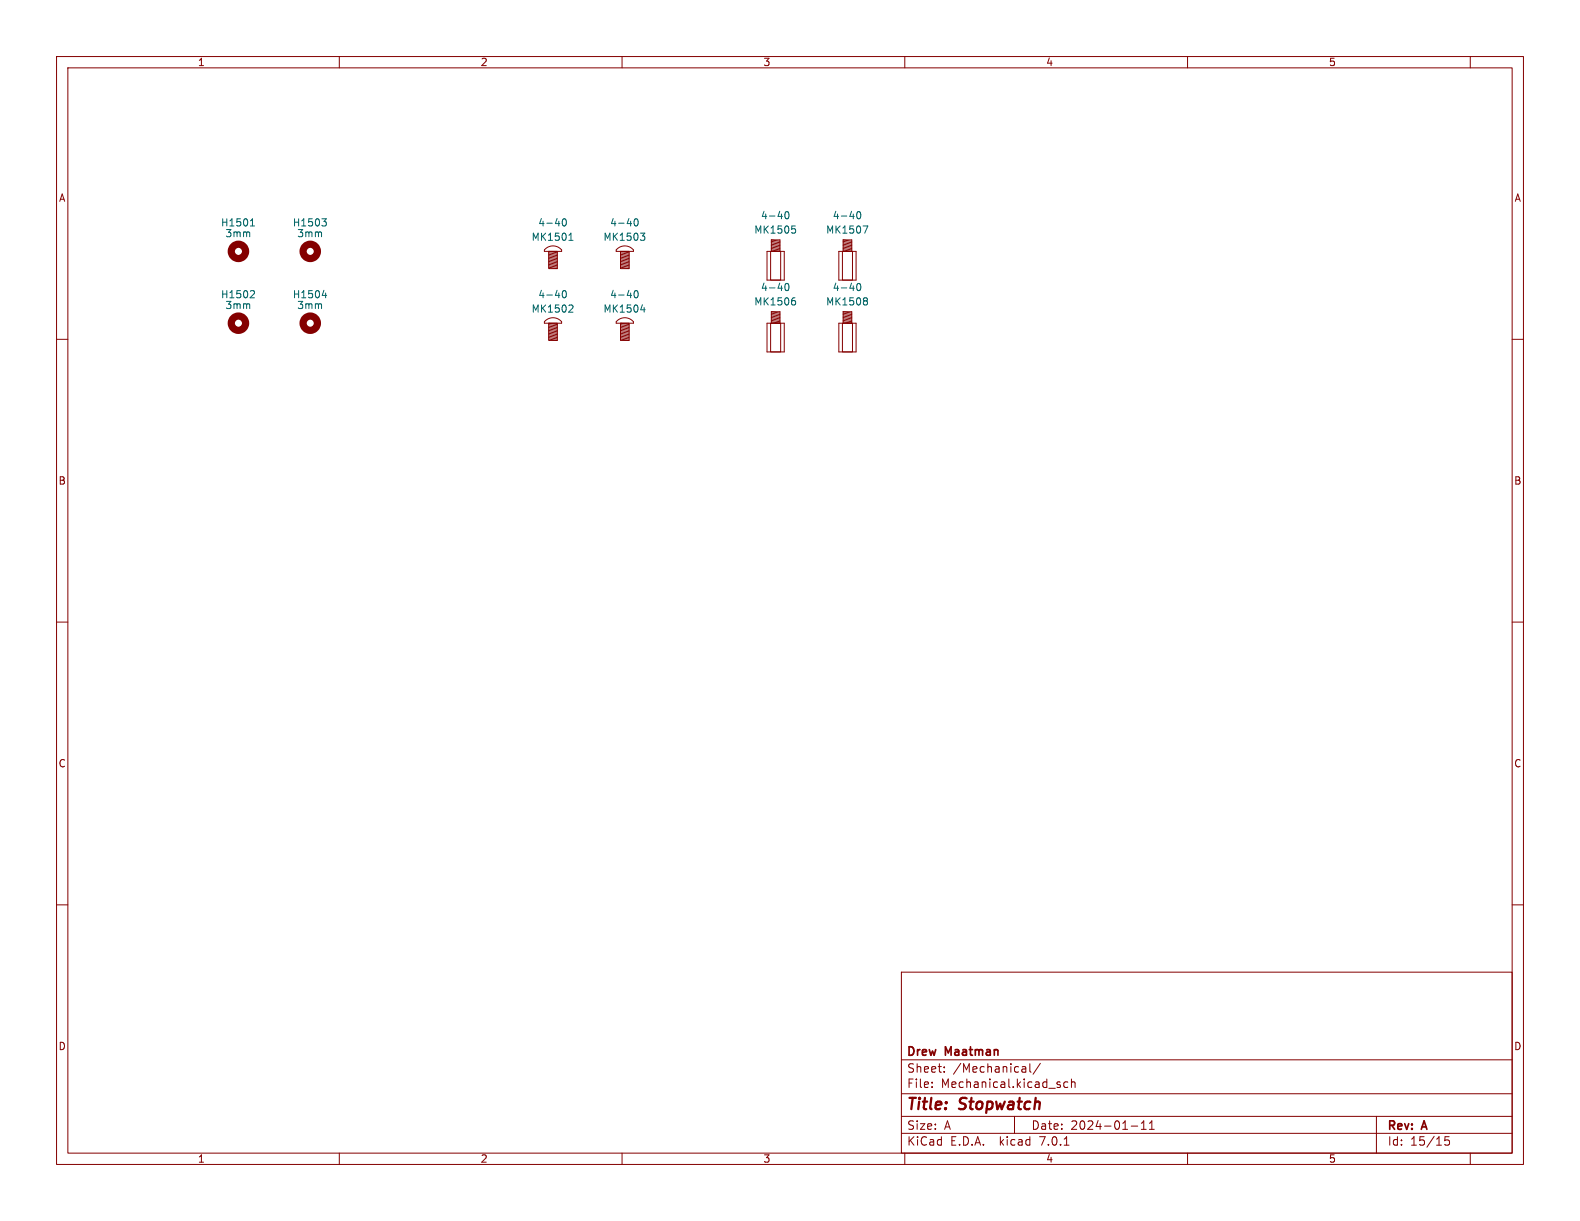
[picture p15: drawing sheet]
<svg xmlns="http://www.w3.org/2000/svg" width="279mm" height="216mm" viewBox="0 0 279 216" stroke-linecap="round" stroke-linejoin="round" font-family="sans-serif">
<defs><g id="words">
<g font-size="2.8" fill="#840000">
<text x="160.4" y="196.7">Title:</text>
<text x="169.8" y="196.7">Stopwatch</text>
</g>
<g font-size="2.1" fill="#840000">
<text x="160.4" y="189.8">Sheet:</text>
<text x="160.4" y="187">Drew</text>
<text x="167.3" y="187">Maatman</text>
<text x="168.6" y="189.8">/Mechanical/</text>
<text x="160.4" y="192.5">File:</text>
<text x="166.4" y="192.5">Mechanical.kicad_sch</text>
<text x="160.4" y="202.7">KiCad</text>
<text x="160.4" y="199.9">Size:</text>
<text x="167" y="199.9">A</text>
<text x="168.1" y="202.7">E.D.A.</text>
<text x="176.8" y="202.7">kicad</text>
<text x="182.4" y="199.9">Date:</text>
<text x="183.9" y="202.7">7.0.1</text>
<text x="189.3" y="199.9">2024-01-11</text>
<text x="245.4" y="200.1">Rev:</text>
<text x="245.4" y="202.7">Id:</text>
<text x="249.4" y="202.7">15/15</text>
<text x="251.6" y="200.1">A</text>
</g>
<g font-size="1.8" fill="#840000">
<text x="35" y="11.8">1</text>
<text x="85" y="11.8">2</text>
<text x="135" y="11.8">3</text>
<text x="185" y="11.8">4</text>
<text x="235" y="11.8">5</text>
<text x="10.4" y="35.8">A</text>
<text x="267.8" y="35.8">A</text>
<text x="10.3" y="85.8">B</text>
<text x="267.7" y="85.8">B</text>
<text x="10.3" y="135.8">C</text>
<text x="267.7" y="135.8">C</text>
<text x="10.3" y="185.8">D</text>
<text x="267.7" y="185.8">D</text>
<text x="35" y="205.7">1</text>
<text x="85" y="205.7">2</text>
<text x="135" y="205.7">3</text>
<text x="185" y="205.7">4</text>
<text x="235" y="205.7">5</text>
</g>
<g font-size="1.8" fill="#006464">
<text x="39" y="40.2">H1501</text>
<text x="51.7" y="40.2">H1503</text>
<text x="95.1" y="40.2">4-40</text>
<text x="107.8" y="40.2">4-40</text>
<text x="133.3" y="41.5">MK1505</text>
<text x="134.5" y="38.9">4-40</text>
<text x="146" y="41.5">MK1507</text>
<text x="147.2" y="38.9">4-40</text>
<text x="39.8" y="42.1">3mm</text>
<text x="52.5" y="42.1">3mm</text>
<text x="93.9" y="42.7">MK1501</text>
<text x="106.6" y="42.7">MK1503</text>
<text x="39" y="52.9">H1502</text>
<text x="51.7" y="52.9">H1504</text>
<text x="95.1" y="52.9">4-40</text>
<text x="107.8" y="52.9">4-40</text>
<text x="134.5" y="51.6">4-40</text>
<text x="147.2" y="51.6">4-40</text>
<text x="39.8" y="54.8">3mm</text>
<text x="52.5" y="54.8">3mm</text>
<text x="93.9" y="55.4">MK1502</text>
<text x="106.6" y="55.4">MK1504</text>
<text x="133.3" y="54.2">MK1506</text>
<text x="146" y="54.2">MK1508</text>
</g>
</g></defs>
<g fill="none" stroke="#840000" stroke-width=".18">
<path d="M10 10h259.4v195.9h-259.4zM12 12h255.4v191.9h-255.4zM60 10v2M110 10v2M160 10v2M210 10v2M260 10v2M10 60h2M96.4 56.8a1.98 1.98 0 0 1 2.9 .1v.3h-3zM96.4 44.1a1.98 1.98 0 0 1 2.9 .1v.3h-3zM97 57.2h1.6v3h-1.6zM97 44.5h1.6v3h-1.6z"/>
<path d="M97 47.2l1.6 .3M97 46.7l1.6 .3M97 46.5l1.6 .2M97 59.9l1.6 .3M97 59.7l1.6 .2M97 59.4l1.6 .3M97 59.2l1.6 .2M97 58.9l1.6 .3M97 58.7l1.6 .2M97 58.4l1.6 .3M97 58.2l1.6 .2M97 57.9l1.6 .3"/>
<path d="M97 57.7l1.6 .2M97 57.4l1.6 .3M97 57.2l1.6 .2M97 47l1.6 .2M97 46.2l1.6 .3M97 46l1.6 .2M97 45.7l1.6 .3M97 45.5l1.6 .2M97 45.2l1.6 .3M97 45l1.6 .2M97 44.7l1.6 .3M97 44.5l1.6 .2"/>
<path d="M109.1 44.1a1.98 1.98 0 0 1 2.9 .1v.3h-3zM109.1 56.8a1.98 1.98 0 0 1 2.9 .1v.3h-3zM109.7 44.5h1.6v3h-1.6zM109.7 57.2h1.6v3h-1.6zM109.7 47.2l1.6 .3M109.7 47l1.6 .2M109.7 46.7l1.6 .3M109.7 46.5l1.6 .2M109.7 46.2l1.6 .3M109.7 46l1.6 .2M109.7 45.7l1.6 .3M109.7 45.5l1.6 .2"/>
<path d="M109.7 45.2l1.6 .3M109.7 45l1.6 .2M109.7 44.7l1.6 .3M109.7 44.5l1.6 .2M109.7 59.9l1.6 .3M109.7 59.7l1.6 .2M109.7 59.4l1.6 .3M109.7 59.2l1.6 .2M109.7 58.9l1.6 .3M109.7 58.7l1.6 .2M109.7 58.4l1.6 .3M109.7 58.2l1.6 .2"/>
<path d="M109.7 57.9l1.6 .3M109.7 57.7l1.6 .2M109.7 57.4l1.6 .3M109.7 57.2l1.6 .2M135.6 44.5v5zM135.6 44.5h3.1zM135.6 49.5h3.1zM135.6 57.2v5zM135.6 57.2h3.1zM136.3 44.5h1.7v5h-1.7zM136.3 57.2h1.7v5h-1.7zM136.4 44.5h1.5z"/>
<path d="M136.4 42.4v2.1zM136.4 42.4h1.5zM136.4 57.2h1.5zM136.4 55.1v2.1zM136.4 55.1h1.5zM136.4 44.2l1.5 .3M136.4 43.9l1.5 .3M136.4 43.7l1.5 .2M136.4 43.4l1.5 .3M136.4 43.2l1.5 .2M136.4 42.9l1.5 .3M136.4 42.7l1.5 .2"/>
<path d="M136.4 42.4l1.5 .3M136.4 56.9l1.5 .3M136.4 56.6l1.5 .3M136.4 56.4l1.5 .2M136.4 56.1l1.5 .3M136.4 55.9l1.5 .2M136.4 55.6l1.5 .3M136.4 55.4l1.5 .2M136.4 55.1l1.5 .3M137.9 42.4v2.1zM137.9 55.1v2.1zM138.7 44.5v5z"/>
<path d="M138.7 57.2v5zM148.3 44.5v5zM148.3 44.5h3.1zM148.3 49.5h3.1zM148.3 57.2v5zM148.3 57.2h3.1zM149 44.5h1.7v5h-1.7zM149 57.2h1.7v5h-1.7zM149.1 44.5h1.5zM149.1 42.4v2.1zM149.1 42.4h1.5zM149.1 57.2h1.5z"/>
<path d="M149.1 55.1v2.1zM149.1 55.1h1.5zM149.1 44.2l1.5 .3M149.1 43.9l1.5 .3M149.1 43.7l1.5 .2M149.1 43.4l1.5 .3M149.1 43.2l1.5 .2M149.1 42.9l1.5 .3M149.1 42.7l1.5 .2M149.1 42.4l1.5 .3M149.1 56.9l1.5 .3M149.1 56.6l1.5 .3"/>
<path d="M149.1 56.4l1.5 .2M149.1 56.1l1.5 .3M149.1 55.9l1.5 .2M149.1 55.6l1.5 .3M149.1 55.4l1.5 .2M149.1 55.1l1.5 .3M150.6 42.4v2.1zM150.6 55.1v2.1zM151.4 44.5v5zM151.4 57.2v5zM267.4 60h2M135.6 62.2h3.1z"/>
<path d="M148.3 62.2h3.1zM10 110h2M267.4 110h2M10 160h2M267.4 160h2M159.4 171.9h108v32h-108zM159.4 197.4h108M159.4 193.4h108M159.4 187.4h108M164.8 192.2v.1M164.8 191.4v.1M167 189.5v.1"/>
<path d="M167 188.7v.1M179.4 197.4v3M180.9 188.6h.3l.2 .2v.8M181.4 189.5l-.5 .1M181.4 189h-.5M182.1 188.1v1.3l.2 .2M184 188l-1.3 2M187.3 191.8l.2 .2-.2 .3M187.3 191.3l.2 .1M188.8 191.4l-.4-.1-.3 .3v.4l.2 .2h.5M189.5 191.4l.2-.1 .3 .1 .1 .9M189.5 190.8v1.5"/>
<path d="M200 199.1h1.2M201.8 199.7h.9M201.8 198.6l.5-.4v1.5M203.3 199.7h.8M203.3 198.6l.4-.4v1.5M243.4 197.4v6.5M60 203.9v2M110 203.9v2M159.4 200.4h108M160 203.9v2M188.2 202.5h.8M210 203.9v2"/>
<path d="M256.3 201h-.8v.7l.2-.1h.5l.1 .3v.5l-.3 .1-.5-.1M260 203.9v2"/>
</g>
<g fill="none" stroke="#006464" stroke-width=".18">
<path d="M44.3 40h.7M44.4 39l.2-.3v1.3M56.9 38.7h.8l-.4 .5M57.5 39.2l.2 .2v.3l-.2 .3M99.5 38.8l.2-.1a.68 .68 0 0 1 .5 .6 .68 .68 0 0 1-.5 .7l-.2-.2-.1-.3zM112.2 38.8l.2-.1a.68 .68 0 0 1 .5 .6 .68 .68 0 0 1-.5 .7l-.2-.2-.1-.3zM138.9 37.5l.2-.1a.68 .68 0 0 1 .4 .7 .68 .68 0 0 1-.4 .6l-.2-.1-.1-.4zM140 40h.6M151.6 37.5l.2-.1a.68 .68 0 0 1 .4 .7 .68 .68 0 0 1-.4 .6l-.2-.1-.1-.4zM152.6 40h.9l-.6 1.2M44.5 51.4h.4l.1 .4-.8 .9h.8M57 52.2h.8"/>
<path d="M57.6 51.8v.9M99.5 51.5l.2-.1a.68 .68 0 0 1 .5 .6 .68 .68 0 0 1-.5 .7l-.2-.2-.1-.3zM100.6 42.5h.7M100.7 41.5l.3-.3v1.3M100.8 53.9l.4 .1 .1 .3-.8 .9h.8M112.2 51.5l.2-.1a.68 .68 0 0 1 .5 .6 .68 .68 0 0 1-.5 .7l-.2-.2-.1-.3zM113.2 41.2h.8l-.4 .5M113.3 54.8h.8M113.8 41.7l.2 .3v.3l-.2 .2M113.9 54.4v.8M138.9 50.2l.2-.1a.68 .68 0 0 1 .4 .7 .68 .68 0 0 1-.4 .6l-.2-.1-.1-.4zM140.2 40.4h.3l.2 .3-.1 .4-.4 .1"/>
<path d="M140.2 53.1h.3l.2 .3-.1 .4-.4 .1M140.3 52.7h.3M151.6 50.2l.2-.1a.68 .68 0 0 1 .4 .7 .68 .68 0 0 1-.4 .6l-.2-.1-.1-.4zM152.9 52.7h.3l.2 .2-.2 .3M152.9 53.2h.3M153.2 53.2l.2 .2v.3l-.2 .2h-.3"/>
</g>
<g fill="none" stroke="#840000" stroke-width="1.3">
<circle cx="42.2" cy="44.4" r="1.27"/>
<circle cx="42.2" cy="57.1" r="1.27"/>
<circle cx="54.9" cy="57.1" r="1.27"/>
<circle cx="54.9" cy="44.4" r="1.27"/>
</g>
<use href="#words"/>
</svg>
